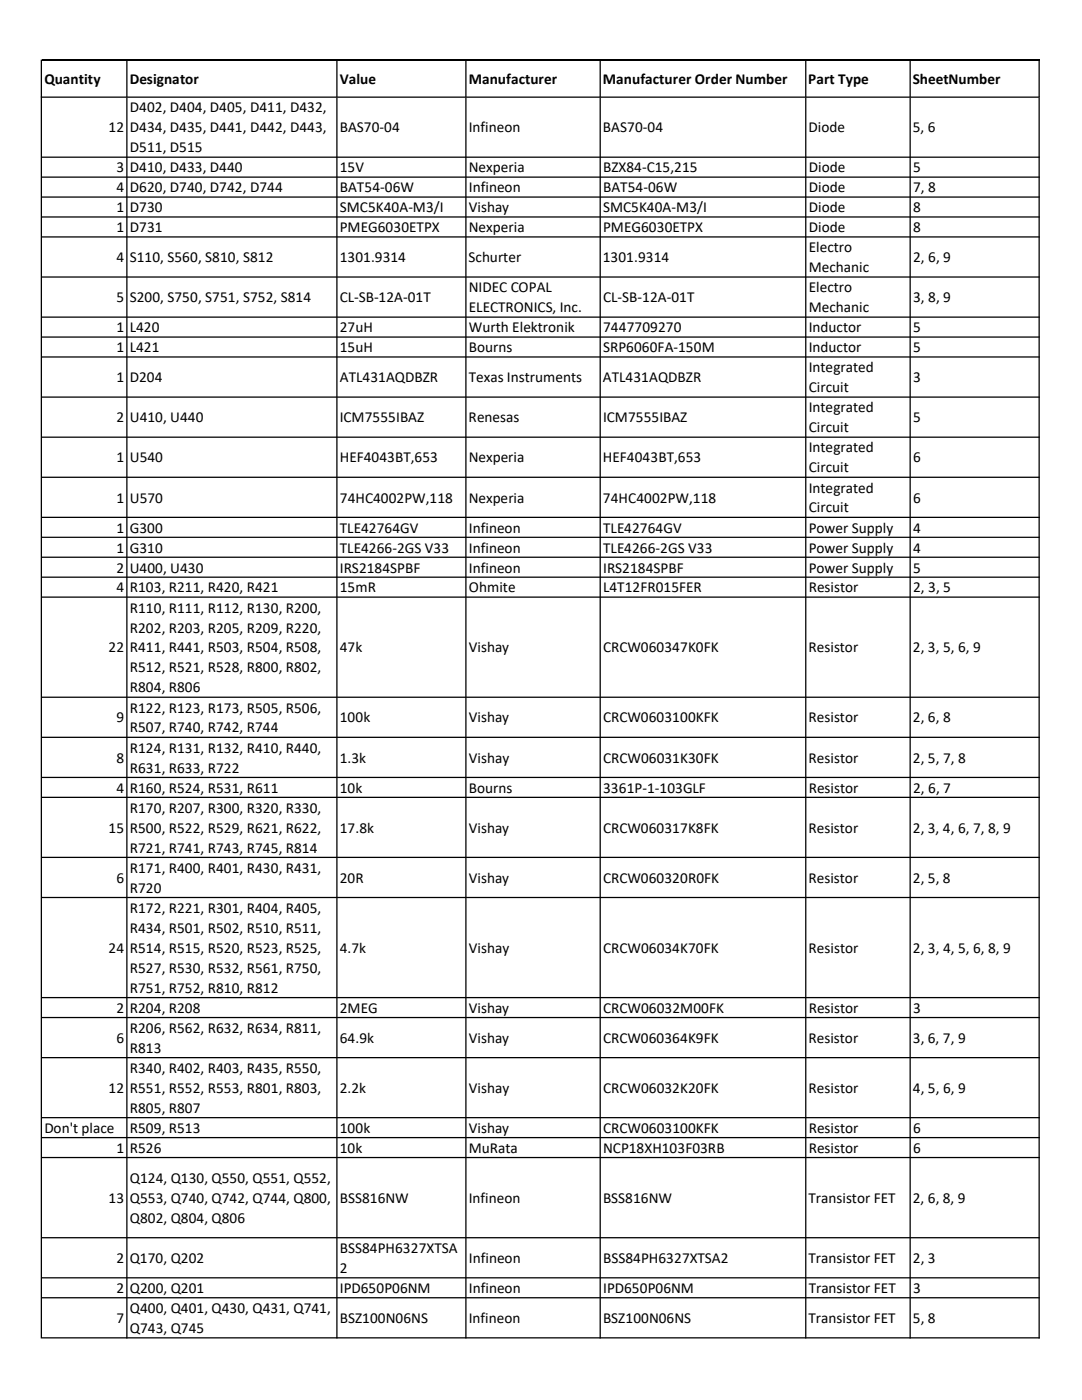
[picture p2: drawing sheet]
<svg xmlns="http://www.w3.org/2000/svg" width="216mm" height="279mm" viewBox="0 0 216 279" stroke-linecap="round" stroke-linejoin="round" font-family="sans-serif">
<defs><g id="words">
<g font-size="3">
<text x="8.8" y="16.8">Quantity</text>
<text x="25.9" y="16.8">Designator</text>
<text x="67.8" y="16.8">Value</text>
<text x="93.5" y="16.8">Manufacturer</text>
<text x="120.3" y="16.8">Manufacturer Order Number</text>
<text x="161.3" y="16.8">Part Type</text>
<text x="182.1" y="16.8">SheetNumber</text>
<text x="25.9" y="22.4">D402, D404, D405, D411, D432,</text>
<text x="21.7" y="26.4">12</text>
<text x="25.9" y="26.4">D434, D435, D441, D442, D443,</text>
<text x="67.8" y="26.4">BAS70-04</text>
<text x="93.5" y="26.4">Infineon</text>
<text x="120.3" y="26.4">BAS70-04</text>
<text x="161.3" y="26.4">Diode</text>
<text x="182.2" y="26.4">5, 6</text>
<text x="23.2" y="34.4">3</text>
<text x="25.9" y="30.4">D511, D515</text>
<text x="25.9" y="34.4">D410, D433, D440</text>
<text x="67.8" y="34.4">15V</text>
<text x="93.6" y="34.4">Nexperia</text>
<text x="120.4" y="34.4">BZX84-C15,215</text>
<text x="161.4" y="34.4">Diode</text>
<text x="182.2" y="34.4">5</text>
<text x="23.2" y="38.4">4</text>
<text x="25.9" y="38.4">D620, D740, D742, D744</text>
<text x="67.8" y="38.4">BAT54-06W</text>
<text x="93.6" y="38.4">Infineon</text>
<text x="120.4" y="38.4">BAT54-06W</text>
<text x="161.4" y="38.4">Diode</text>
<text x="182.2" y="38.4">7, 8</text>
<text x="23.2" y="42.4">1</text>
<text x="23.2" y="46.4">1</text>
<text x="25.9" y="42.4">D730</text>
<text x="25.9" y="46.4">D731</text>
<text x="67.8" y="42.4">SMC5K40A-M3/I</text>
<text x="67.8" y="46.4">PMEG6030ETPX</text>
<text x="93.6" y="42.4">Vishay</text>
<text x="93.6" y="46.4">Nexperia</text>
<text x="120.4" y="42.4">SMC5K40A-M3/I</text>
<text x="120.4" y="46.4">PMEG6030ETPX</text>
<text x="161.4" y="42.4">Diode</text>
<text x="161.4" y="46.4">Diode</text>
<text x="182.2" y="42.4">8</text>
<text x="182.2" y="46.4">8</text>
<text x="23.2" y="52.3">4 S110, S560, S810, S812</text>
<text x="67.8" y="52.3">1301.9314</text>
<text x="93.5" y="52.3">Schurter</text>
<text x="120.3" y="52.3">1301.9314</text>
<text x="161.4" y="50.3">Electro</text>
<text x="182.2" y="52.3">2, 6, 9</text>
<text x="93.6" y="58.3">NIDEC COPAL</text>
<text x="161.4" y="54.3">Mechanic</text>
<text x="161.4" y="58.3">Electro</text>
<text x="23.2" y="60.3">5 S200, S750, S751, S752, S814</text>
<text x="67.8" y="60.3">CL-SB-12A-01T</text>
<text x="93.6" y="62.3">ELECTRONICS, Inc.</text>
<text x="120.4" y="60.3">CL-SB-12A-01T</text>
<text x="161.4" y="62.3">Mechanic</text>
<text x="182.2" y="60.3">3, 8, 9</text>
<text x="23.2" y="66.3">1</text>
<text x="23.2" y="70.3">1</text>
<text x="25.9" y="66.3">L420</text>
<text x="25.9" y="70.3">L421</text>
<text x="67.8" y="66.3">27uH</text>
<text x="67.8" y="70.3">15uH</text>
<text x="93.6" y="66.3">Wurth Elektronik</text>
<text x="93.6" y="70.3">Bourns</text>
<text x="120.4" y="66.3">7447709270</text>
<text x="120.4" y="70.3">SRP6060FA-150M</text>
<text x="161.4" y="66.3">Inductor</text>
<text x="161.4" y="70.3">Inductor</text>
<text x="182.2" y="66.3">5</text>
<text x="182.2" y="70.3">5</text>
<text x="23.2" y="76.3">1 D204</text>
<text x="67.8" y="76.3">ATL431AQDBZR</text>
<text x="93.5" y="76.3">Texas Instruments</text>
<text x="120.3" y="76.3">ATL431AQDBZR</text>
<text x="161.4" y="74.3">Integrated</text>
<text x="182.2" y="76.3">3</text>
<text x="161.4" y="78.3">Circuit</text>
<text x="161.4" y="82.3">Integrated</text>
<text x="23.2" y="84.3">2 U410, U440</text>
<text x="67.8" y="84.3">ICM7555IBAZ</text>
<text x="93.5" y="84.3">Renesas</text>
<text x="120.3" y="84.3">ICM7555IBAZ</text>
<text x="161.4" y="86.3">Circuit</text>
<text x="182.2" y="84.3">5</text>
<text x="23.2" y="92.3">1 U540</text>
<text x="67.8" y="92.3">HEF4043BT,653</text>
<text x="93.5" y="92.3">Nexperia</text>
<text x="120.3" y="92.3">HEF4043BT,653</text>
<text x="161.4" y="90.3">Integrated</text>
<text x="161.4" y="94.3">Circuit</text>
<text x="182.2" y="92.3">6</text>
<text x="23.2" y="100.3">1 U570</text>
<text x="67.8" y="100.3">74HC4002PW,118</text>
<text x="93.5" y="100.3">Nexperia</text>
<text x="120.3" y="100.3">74HC4002PW,118</text>
<text x="161.4" y="98.3">Integrated</text>
<text x="182.2" y="100.3">6</text>
<text x="23.2" y="106.3">1</text>
<text x="25.9" y="106.3">G300</text>
<text x="67.8" y="106.3">TLE42764GV</text>
<text x="93.6" y="106.3">Infineon</text>
<text x="120.4" y="106.3">TLE42764GV</text>
<text x="161.4" y="102.3">Circuit</text>
<text x="161.4" y="106.3">Power Supply</text>
<text x="182.2" y="106.3">4</text>
<text x="23.2" y="110.3">1</text>
<text x="25.9" y="110.3">G310</text>
<text x="67.8" y="110.3">TLE4266-2GS V33</text>
<text x="93.6" y="110.3">Infineon</text>
<text x="120.4" y="110.3">TLE4266-2GS V33</text>
<text x="161.4" y="110.3">Power Supply</text>
<text x="182.2" y="110.3">4</text>
<text x="23.2" y="114.3">2</text>
<text x="23.2" y="118.2">4</text>
<text x="25.9" y="114.3">U400, U430</text>
<text x="25.9" y="118.2">R103, R211, R420, R421</text>
<text x="67.8" y="114.3">IRS2184SPBF</text>
<text x="67.8" y="118.2">15mR</text>
<text x="93.6" y="114.3">Infineon</text>
<text x="93.6" y="118.2">Ohmite</text>
<text x="120.4" y="114.3">IRS2184SPBF</text>
<text x="120.4" y="118.2">L4T12FR015FER</text>
<text x="161.4" y="114.3">Power Supply</text>
<text x="161.4" y="118.2">Resistor</text>
<text x="182.2" y="114.3">5</text>
<text x="182.2" y="118.2">2, 3, 5</text>
<text x="25.9" y="122.3">R110, R111, R112, R130, R200,</text>
<text x="21.7" y="130.2">22</text>
<text x="25.9" y="126.2">R202, R203, R205, R209, R220,</text>
<text x="25.9" y="130.2">R411, R441, R503, R504, R508,</text>
<text x="67.8" y="130.2">47k</text>
<text x="93.5" y="130.2">Vishay</text>
<text x="120.3" y="130.2">CRCW060347K0FK</text>
<text x="161.3" y="130.2">Resistor</text>
<text x="182.2" y="130.2">2, 3, 5, 6, 9</text>
<text x="25.9" y="134.2">R512, R521, R528, R800, R802,</text>
<text x="25.9" y="138.2">R804, R806</text>
<text x="25.9" y="142.2">R122, R123, R173, R505, R506,</text>
<text x="23.2" y="144.2">9</text>
<text x="25.9" y="146.2">R507, R740, R742, R744</text>
<text x="67.8" y="144.2">100k</text>
<text x="93.5" y="144.2">Vishay</text>
<text x="120.3" y="144.2">CRCW0603100KFK</text>
<text x="161.3" y="144.2">Resistor</text>
<text x="182.1" y="144.2">2, 6, 8</text>
<text x="23.2" y="152.2">8</text>
<text x="25.9" y="150.2">R124, R131, R132, R410, R440,</text>
<text x="25.9" y="154.2">R631, R633, R722</text>
<text x="67.8" y="152.2">1.3k</text>
<text x="93.5" y="152.2">Vishay</text>
<text x="120.4" y="152.2">CRCW06031K30FK</text>
<text x="161.3" y="152.2">Resistor</text>
<text x="182.1" y="152.2">2, 5, 7, 8</text>
<text x="23.2" y="158.2">4</text>
<text x="25.9" y="158.2">R160, R524, R531, R611</text>
<text x="67.8" y="158.2">10k</text>
<text x="93.6" y="158.2">Bourns</text>
<text x="120.4" y="158.2">3361P-1-103GLF</text>
<text x="161.4" y="158.2">Resistor</text>
<text x="182.2" y="158.2">2, 6, 7</text>
<text x="21.7" y="166.2">15</text>
<text x="25.9" y="162.2">R170, R207, R300, R320, R330,</text>
<text x="25.9" y="166.2">R500, R522, R529, R621, R622,</text>
<text x="67.8" y="166.2">17.8k</text>
<text x="93.5" y="166.2">Vishay</text>
<text x="120.3" y="166.2">CRCW060317K8FK</text>
<text x="161.3" y="166.2">Resistor</text>
<text x="182.2" y="166.2">2, 3, 4, 6, 7, 8, 9</text>
<text x="25.9" y="170.1">R721, R741, R743, R745, R814</text>
<text x="23.2" y="176.1">6</text>
<text x="25.9" y="174.2">R171, R400, R401, R430, R431,</text>
<text x="25.9" y="178.1">R720</text>
<text x="67.8" y="176.1">20R</text>
<text x="93.5" y="176.1">Vishay</text>
<text x="120.3" y="176.1">CRCW060320R0FK</text>
<text x="161.3" y="176.1">Resistor</text>
<text x="182.1" y="176.1">2, 5, 8</text>
<text x="25.9" y="182.2">R172, R221, R301, R404, R405,</text>
<text x="21.7" y="190.2">24</text>
<text x="25.9" y="186.2">R434, R501, R502, R510, R511,</text>
<text x="25.9" y="190.2">R514, R515, R520, R523, R525,</text>
<text x="67.8" y="190.2">4.7k</text>
<text x="93.5" y="190.2">Vishay</text>
<text x="120.4" y="190.2">CRCW06034K70FK</text>
<text x="161.3" y="190.2">Resistor</text>
<text x="182.1" y="190.2">2, 3, 4, 5, 6, 8, 9</text>
<text x="25.9" y="194.1">R527, R530, R532, R561, R750,</text>
<text x="23.2" y="202.1">2</text>
<text x="25.9" y="198.1">R751, R752, R810, R812</text>
<text x="25.9" y="202.1">R204, R208</text>
<text x="67.8" y="202.1">2MEG</text>
<text x="93.6" y="202.1">Vishay</text>
<text x="120.4" y="202.1">CRCW06032M00FK</text>
<text x="161.4" y="202.1">Resistor</text>
<text x="182.2" y="202.1">3</text>
<text x="23.2" y="208.1">6</text>
<text x="25.9" y="206.1">R206, R562, R632, R634, R811,</text>
<text x="67.8" y="208.1">64.9k</text>
<text x="93.5" y="208.1">Vishay</text>
<text x="120.3" y="208.1">CRCW060364K9FK</text>
<text x="161.3" y="208.1">Resistor</text>
<text x="182.2" y="208.1">3, 6, 7, 9</text>
<text x="25.9" y="210.1">R813</text>
<text x="25.9" y="214.1">R340, R402, R403, R435, R550,</text>
<text x="21.7" y="218.1">12</text>
<text x="25.9" y="218.1">R551, R552, R553, R801, R803,</text>
<text x="67.8" y="218.1">2.2k</text>
<text x="93.5" y="218.1">Vishay</text>
<text x="120.4" y="218.1">CRCW06032K20FK</text>
<text x="161.3" y="218.1">Resistor</text>
<text x="182.1" y="218.1">4, 5, 6, 9</text>
<text x="8.8" y="226.1">Don't place</text>
<text x="25.9" y="222.1">R805, R807</text>
<text x="25.9" y="226.1">R509, R513</text>
<text x="67.8" y="226.1">100k</text>
<text x="93.6" y="226.1">Vishay</text>
<text x="120.4" y="226.1">CRCW0603100KFK</text>
<text x="161.4" y="226.1">Resistor</text>
<text x="182.2" y="226.1">6</text>
<text x="23.2" y="230.1">1</text>
<text x="25.9" y="230.1">R526</text>
<text x="67.8" y="230.1">10k</text>
<text x="93.6" y="230.1">MuRata</text>
<text x="120.4" y="230.1">NCP18XH103F03RB</text>
<text x="161.4" y="230.1">Resistor</text>
<text x="182.2" y="230.1">6</text>
<text x="25.9" y="236.1">Q124, Q130, Q550, Q551, Q552,</text>
<text x="21.7" y="240.1">13</text>
<text x="25.9" y="240.1">Q553, Q740, Q742, Q744, Q800,</text>
<text x="25.9" y="244.1">Q802, Q804, Q806</text>
<text x="67.8" y="240.1">BSS816NW</text>
<text x="93.5" y="240.1">Infineon</text>
<text x="120.3" y="240.1">BSS816NW</text>
<text x="161.3" y="240.1">Transistor FET</text>
<text x="182.1" y="240.1">2, 6, 8, 9</text>
<text x="67.8" y="250.1">BSS84PH6327XTSA</text>
<text x="23.2" y="252.1">2 Q170, Q202</text>
<text x="67.8" y="254">2</text>
<text x="93.6" y="252.1">Infineon</text>
<text x="120.3" y="252.1">BSS84PH6327XTSA2</text>
<text x="161.3" y="252.1">Transistor FET</text>
<text x="182.1" y="252.1">2, 3</text>
<text x="23.2" y="258.1">2</text>
<text x="25.9" y="258.1">Q200, Q201</text>
<text x="25.9" y="262">Q400, Q401, Q430, Q431, Q741,</text>
<text x="67.8" y="258.1">IPD650P06NM</text>
<text x="93.6" y="258.1">Infineon</text>
<text x="120.4" y="258.1">IPD650P06NM</text>
<text x="161.4" y="258.1">Transistor FET</text>
<text x="182.2" y="258.1">3</text>
<text x="23.2" y="264">7</text>
<text x="25.9" y="266">Q743, Q745</text>
<text x="67.8" y="264">BSZ100N06NS</text>
<text x="93.5" y="264">Infineon</text>
<text x="120.3" y="264">BSZ100N06NS</text>
<text x="161.3" y="264">Transistor FET</text>
<text x="182.1" y="264">5, 8</text>
</g>
</g></defs>
<g fill="#000">
<path d="M8.1 11.9h.3v7.5h-.3zM25.2 12.1h.2v7.3h-.2zM67.1 12.1h.3v7.3h-.3zM92.8 12.1h.3v7.3h-.3zM119.6 12.1h.3v7.3h-.3zM160.7 12.1h.2v7.3h-.2zM181.5 12.1h.2v7.3h-.2zM207.2 12.1h.3v7.3h-.3z" fill-rule="evenodd"/>
<path d="M8.1 19.3h.3v247.8h-.3zM25.2 19.5h.2v247.6h-.2zM67.1 19.5h.3v247.6h-.3zM92.8 19.5h.3v247.6h-.3zM119.6 19.5h.3v247.6h-.3zM160.7 19.5h.2v247.6h-.2zM181.5 19.5h.2v247.6h-.2zM207.2 19.5h.3v247.6h-.3z" fill-rule="evenodd"/>
<path d="M8.4 19.3h199.1v.2h-199.1zM8.4 31.2h199.1v.3h-199.1zM8.4 35.2h199.1v.3h-199.1zM8.4 39.2h199.1v.3h-199.1zM8.4 43.2h199.1v.2h-199.1zM8.4 47.2h199.1v.2h-199.1zM8.4 55.2h199.1v.2h-199.1zM8.4 63.2h199.1v.2h-199.1zM8.4 67.1h199.1v.3h-199.1zM8.4 71.1h199.1v.3h-199.1zM8.4 79.1h199.1v.3h-199.1zM8.4 87.1h199.1v.3h-199.1zM8.4 95.1h199.1v.3h-199.1zM8.4 103.1h199.1v.3h-199.1zM8.4 107.1h199.1v.3h-199.1zM8.4 111.1h199.1v.2h-199.1zM8.4 115.1h199.1v.2h-199.1zM8.4 119h199.1v.3h-199.1zM8.4 139h199.1v.3h-199.1zM8.4 147h199.1v.3h-199.1zM8.4 155h199.1v.3h-199.1zM8.4 159h199.1v.3h-199.1zM8.4 171h199.1v.2h-199.1zM8.4 179h199.1v.2h-199.1zM8.4 199h199.1v.2h-199.1zM8.4 202.9h199.1v.3h-199.1zM8.4 210.9h199.1v.3h-199.1zM8.4 222.9h199.1v.3h-199.1zM8.4 226.9h199.1v.3h-199.1zM8.4 230.9h199.1v.2h-199.1zM8.4 246.9h199.1v.2h-199.1zM8.4 254.9h199.1v.2h-199.1zM8.4 258.9h199.1v.2h-199.1zM8.4 266.9h199.1v.2h-199.1z" fill-rule="evenodd"/>
</g>
<path d="M8.4 12h199.1" fill="none" stroke="#000" stroke-width=".25"/>
<use href="#words"/>
</svg>
